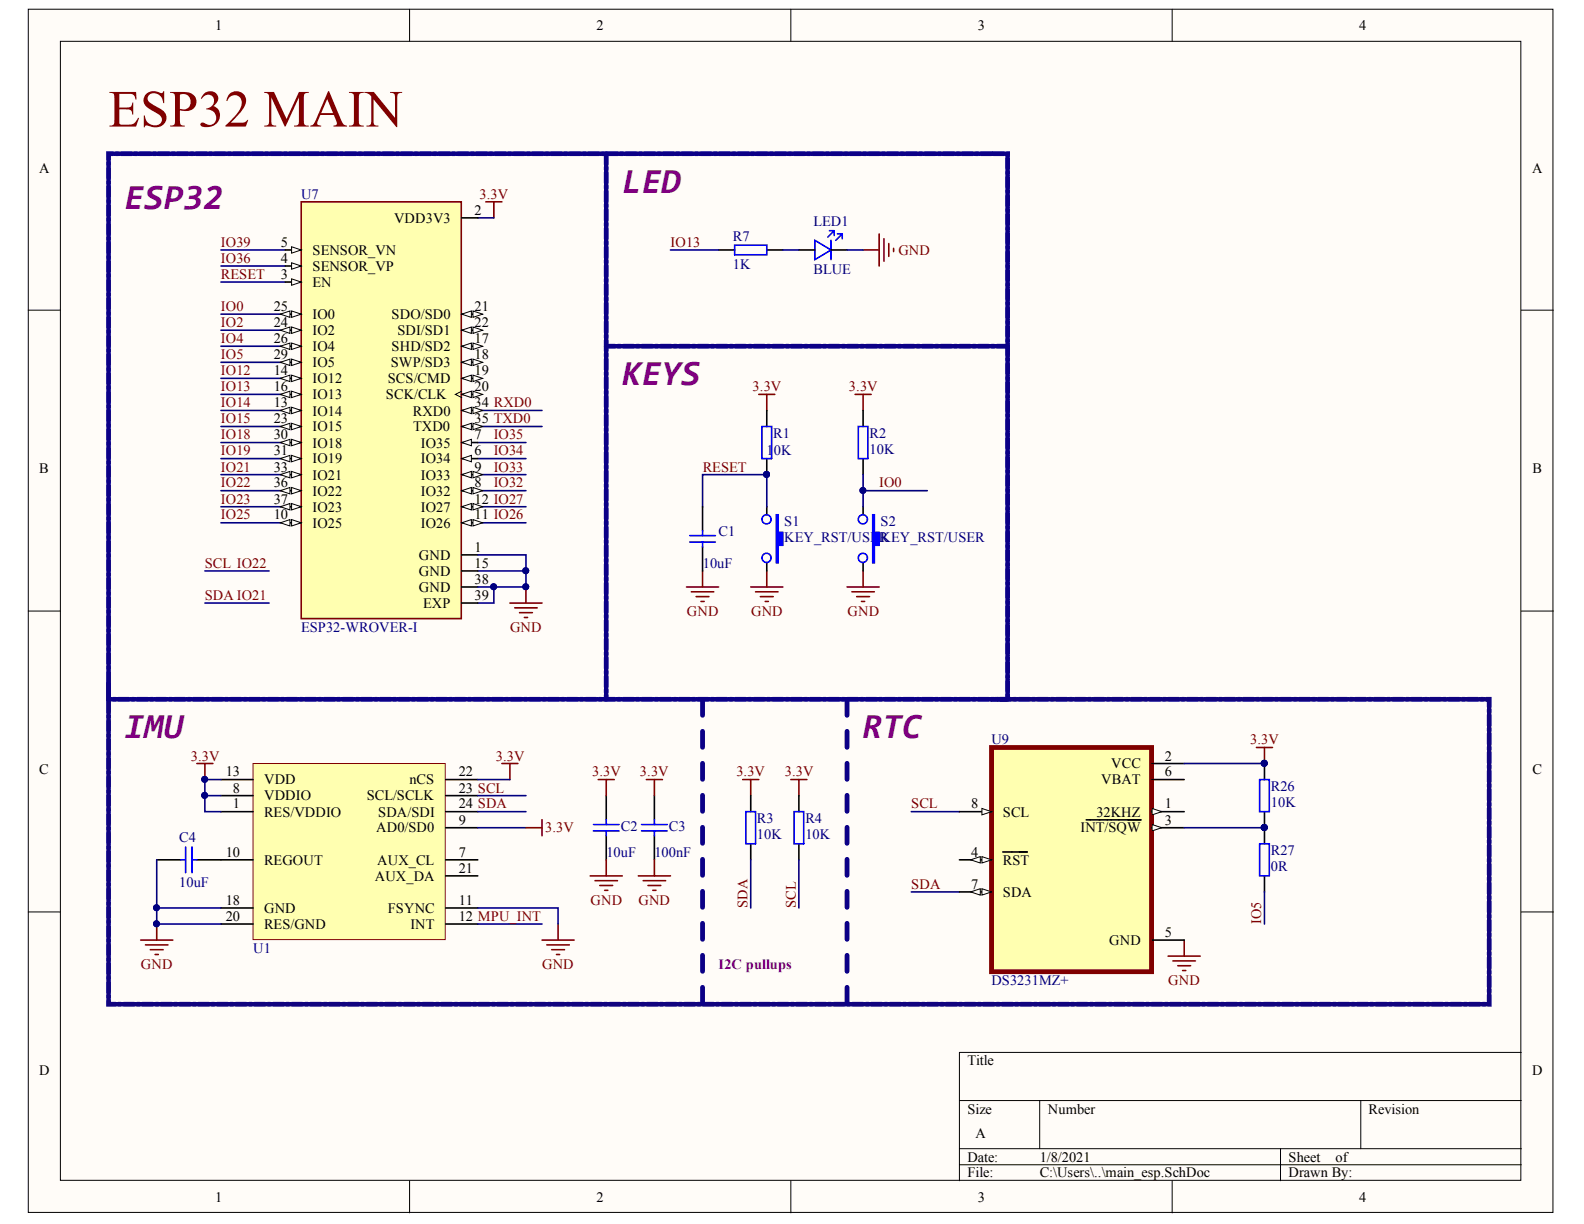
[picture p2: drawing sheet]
<svg xmlns="http://www.w3.org/2000/svg" width="279mm" height="216mm" viewBox="0 0 279 216" stroke-linecap="round" stroke-linejoin="round" font-family="sans-serif">
<defs><g id="words">
<text font-size="9.2" fill="#800000" x="19.1" y="22.3">ESP32 MAIN</text>
<g font-size="6.3" fill="#800080">
<text x="109.8" y="34">LED</text>
<text x="22" y="36.9">ESP32</text>
<text x="109.8" y="68">KEYS</text>
<text x="22" y="130.3">IMU</text>
<text x="152.2" y="130.3">RTC</text>
</g>
<g font-size="2.5">
<text x="38" y="5.3">1</text>
<text x="105.2" y="5.3">2</text>
<text x="172.5" y="5.3">3</text>
<text x="239.7" y="5.3">4</text>
<text x="6.9" y="30.4">A</text>
<text x="270.2" y="30.4">A</text>
<text x="69.5" y="39.3">VDD3V3</text>
<text x="83.7" y="37.9">2</text>
<text x="49.6" y="43.5">5</text>
<text x="49.6" y="46.3">4</text>
<text x="55.1" y="45">SENSOR_VN</text>
<text x="55.1" y="47.8">SENSOR_VP</text>
<text x="49.6" y="49.2">3</text>
<text x="55.1" y="50.6">EN</text>
<text x="48.3" y="54.9">25</text>
<text x="48.3" y="57.7">24</text>
<text x="55.1" y="56.3">IO0</text>
<text x="55.1" y="59.1">IO2</text>
<text x="69.1" y="56.3">SDO/SD0</text>
<text x="70.1" y="59.1">SDI/SD1</text>
<text x="83.7" y="54.9">21</text>
<text x="83.7" y="57.7">22</text>
<text x="48.3" y="60.5">26</text>
<text x="48.3" y="63.3">29</text>
<text x="55.1" y="62">IO4</text>
<text x="55.1" y="64.8">IO5</text>
<text x="68.9" y="64.8">SWP/SD3</text>
<text x="69.1" y="62">SHD/SD2</text>
<text x="83.7" y="60.5">17</text>
<text x="83.7" y="63.3">18</text>
<text x="48.3" y="66.2">14</text>
<text x="48.3" y="69">16</text>
<text x="48.3" y="71.9">13</text>
<text x="55.1" y="67.6">IO12</text>
<text x="55.1" y="70.4">IO13</text>
<text x="68.1" y="70.4">SCK/CLK</text>
<text x="68.4" y="67.6">SCS/CMD</text>
<text x="83.7" y="66.2">19</text>
<text x="83.7" y="69">20</text>
<text x="83.7" y="71.9">34 RXD0</text>
<text x="48.3" y="74.6">23</text>
<text x="48.3" y="77.5">30</text>
<text x="55.1" y="73.3">IO14</text>
<text x="55.1" y="76.1">IO15</text>
<text x="72.8" y="73.3">RXD0</text>
<text x="72.9" y="76.1">TXD0</text>
<text x="83.7" y="74.6">35 TXD0</text>
<text x="83.7" y="77.5">7</text>
<text x="6.9" y="83.5">B</text>
<text x="48.3" y="80.3">31</text>
<text x="48.3" y="83.2">33</text>
<text x="55.1" y="79">IO18</text>
<text x="55.1" y="81.7">IO19</text>
<text x="74.2" y="79">IO35</text>
<text x="74.2" y="81.7">IO34</text>
<text x="83.7" y="80.3">6</text>
<text x="83.7" y="83.2">9</text>
<text x="270.3" y="83.5">B</text>
<text x="48.3" y="86">36</text>
<text x="48.3" y="88.8">37</text>
<text x="55.1" y="84.6">IO21</text>
<text x="55.1" y="87.4">IO22</text>
<text x="74.2" y="84.6">IO33</text>
<text x="74.2" y="87.4">IO32</text>
<text x="83.7" y="86">8</text>
<text x="83.7" y="88.8">12 IO27</text>
<text x="48.3" y="91.6">10</text>
<text x="55.1" y="90.3">IO23</text>
<text x="55.1" y="93.1">IO25</text>
<text x="74.2" y="90.3">IO27</text>
<text x="74.2" y="93.1">IO26</text>
<text x="83.7" y="91.6">11 IO26</text>
<text x="73.9" y="98.7">GND</text>
<text x="73.9" y="101.6">GND</text>
<text x="83.7" y="97.3">1</text>
<text x="83.7" y="100.2">15</text>
<text x="73.9" y="104.4">GND</text>
<text x="74.7" y="107.3">EXP</text>
<text x="83.7" y="103">38</text>
<text x="83.7" y="105.8">39</text>
<text x="6.9" y="136.6">C</text>
<text x="39.8" y="136.9">13</text>
<text x="80.9" y="136.9">22</text>
<text x="196" y="135.5">VCC</text>
<text x="205.5" y="134.1">2</text>
<text x="205.5" y="136.9">6</text>
<text x="270.3" y="136.6">C</text>
<text x="41.1" y="142.6">1</text>
<text x="41.1" y="139.8">8</text>
<text x="46.6" y="141.2">VDDIO</text>
<text x="46.6" y="138.4">VDD</text>
<text x="64.7" y="141.2">SCL/SCLK</text>
<text x="72.2" y="138.4">nCS</text>
<text x="80.9" y="139.8">23 SCL</text>
<text x="80.9" y="142.6">24 SDA</text>
<text x="171.3" y="142.6">8</text>
<text x="194.2" y="138.4">VBAT</text>
<text x="205.5" y="142.6">1</text>
<text x="46.6" y="144">RES/VDDIO</text>
<text x="66.4" y="146.8">AD0/SD0</text>
<text x="66.7" y="144">SDA/SDI</text>
<text x="80.9" y="145.5">9</text>
<text x="176.9" y="144">SCL</text>
<text x="190.6" y="146.8">INT/SQW</text>
<text x="193.4" y="144">32KHZ</text>
<text x="205.5" y="145.5">3</text>
<text x="39.8" y="151.1">10</text>
<text x="46.6" y="152.5">REGOUT</text>
<text x="66.1" y="155.4">AUX_DA</text>
<text x="66.5" y="152.5">AUX_CL</text>
<text x="80.9" y="151.1">7</text>
<text x="80.9" y="153.9">21</text>
<text x="171.3" y="151.1">4</text>
<text x="176.9" y="152.5">RST</text>
<text x="39.8" y="159.6">18</text>
<text x="46.6" y="161">GND</text>
<text x="68.4" y="161">FSYNC</text>
<text x="80.9" y="159.6">11</text>
<text x="171.3" y="156.8">7</text>
<text x="176.9" y="158.2">SDA</text>
<text x="39.8" y="162.5">20</text>
<text x="46.6" y="163.8">RES/GND</text>
<text x="72.4" y="163.8">INT</text>
<text x="80.9" y="162.5">12 MPU_INT</text>
<text x="195.7" y="166.7">GND</text>
<text x="205.5" y="165.3">5</text>
<text x="6.9" y="189.7">D</text>
<text x="170.6" y="187.9">Title</text>
<text x="270.2" y="189.7">D</text>
<text x="170.6" y="196.4">Size</text>
<text x="184.8" y="196.4">Number</text>
<text x="241.4" y="196.4">Revision</text>
<text x="172.1" y="200.7">A</text>
<text x="170.6" y="204.9">Date:</text>
<text x="170.6" y="207.7">File:</text>
<text x="183.4" y="204.9">1/8/2021</text>
<text x="183.4" y="207.7">C:\Users\..\main_esp.SchDoc</text>
<text x="227.3" y="204.9">Sheet</text>
<text x="227.3" y="207.7">Drawn By:</text>
<text x="235.6" y="204.9">of</text>
<text x="38" y="212">1</text>
<text x="105.2" y="212">2</text>
<text x="172.5" y="212">3</text>
<text x="239.7" y="212">4</text>
</g>
<g font-size="2.5" fill="#000080">
<text x="53.1" y="35.1">U7</text>
<text x="143.5" y="39.8">LED1</text>
<text x="129.3" y="47.5">1K</text>
<text x="129.3" y="42.4">R7</text>
<text x="143.5" y="48.4">BLUE</text>
<text x="136.4" y="77.3">R1</text>
<text x="153.4" y="77.3">R2</text>
<text x="135.2" y="80.3">10K</text>
<text x="153.4" y="80.1">10K</text>
<text x="126.8" y="94.5">C1</text>
<text x="138.3" y="92.8">S1</text>
<text x="138.3" y="95.6">KEY_RST/USER</text>
<text x="155.3" y="92.8">S2</text>
<text x="155.3" y="95.6">KEY_RST/USER</text>
<text x="124" y="100.2">10uF</text>
<text x="53.1" y="111.5">ESP32-WROVER-I</text>
<text x="174.9" y="131.3">U9</text>
<text x="224.2" y="142.3">10K</text>
<text x="224.2" y="139.5">R26</text>
<text x="31.6" y="148.6">C4</text>
<text x="109.5" y="146.6">C2</text>
<text x="118" y="146.6">C3</text>
<text x="133.5" y="148">10K</text>
<text x="133.5" y="145.1">R3</text>
<text x="142.1" y="148">10K</text>
<text x="142.1" y="145.1">R4</text>
<text x="107" y="151.1">10uF</text>
<text x="115.4" y="151.1">100nF</text>
<text x="224.2" y="153.7">0R</text>
<text x="224.2" y="150.8">R27</text>
<text x="31.6" y="156.5">10uF</text>
<text x="44.6" y="168.1">U1</text>
<text x="174.9" y="173.8">DS3231MZ+</text>
</g>
<g font-size="2.5" fill="#800000">
<text x="84.6" y="35.1">3.3V</text>
<text x="39" y="43.5">IO39</text>
<text x="39" y="46.3">IO36</text>
<text x="118.3" y="43.5">IO13</text>
<text x="158.5" y="45">GND</text>
<text x="39" y="49.2">RESET</text>
<text x="39" y="54.9">IO0</text>
<text x="39" y="57.7">IO2</text>
<text x="39" y="60.5">IO4</text>
<text x="39" y="63.3">IO5</text>
<text x="39" y="66.2">IO12</text>
<text x="39" y="69">IO13</text>
<text x="39" y="71.9">IO14</text>
<text x="132.8" y="69">3.3V</text>
<text x="149.8" y="69">3.3V</text>
<text x="39" y="74.6">IO15</text>
<text x="39" y="77.5">IO18</text>
<text x="87.1" y="77.5">IO35</text>
<text x="39" y="80.3">IO19</text>
<text x="39" y="83.2">IO21</text>
<text x="87.1" y="80.3">IO34</text>
<text x="87.1" y="83.2">IO33</text>
<text x="124" y="83.2">RESET</text>
<text x="39" y="86">IO22</text>
<text x="39" y="88.8">IO23</text>
<text x="87.1" y="86">IO32</text>
<text x="155.1" y="86">IO0</text>
<text x="39" y="91.6">IO25</text>
<text x="36.1" y="100.2">SCL IO22</text>
<text x="36.1" y="105.8">SDA IO21</text>
<text x="90" y="111.5">GND</text>
<text x="121.2" y="108.6">GND</text>
<text x="132.5" y="108.6">GND</text>
<text x="149.5" y="108.6">GND</text>
<text x="220.5" y="131.3">3.3V</text>
<text x="33.7" y="134.1">3.3V</text>
<text x="87.4" y="134.1">3.3V</text>
<text x="104.4" y="136.9">3.3V</text>
<text x="112.9" y="136.9">3.3V</text>
<text x="129.9" y="136.9">3.3V</text>
<text x="138.4" y="136.9">3.3V</text>
<text x="160.7" y="142.6">SCL</text>
<text x="96.1" y="146.8">3.3V</text>
<text x="104.2" y="159.6">GND</text>
<text x="112.6" y="159.6">GND</text>
<text x="131.8" y="160.2" transform="rotate(-90 131.8 160.2)">SDA</text>
<text x="140.4" y="160.2" transform="rotate(-90 140.4 160.2)">SCL</text>
<text x="160.7" y="156.8">SDA</text>
<text x="222.5" y="163" transform="rotate(-90 222.5 163)">IO5</text>
<text x="24.9" y="170.9">GND</text>
<text x="95.6" y="170.9">GND</text>
<text x="206.1" y="173.8">GND</text>
</g>
<text font-size="2.5" fill="#800080" x="126.8" y="170.9">I2C pullups</text>
</g></defs>
<g fill="#fffcf8" stroke="#000" stroke-width=".18">
<path d="M5 1.6h268.9v212.3h-268.9z"/>
<path d="M10.7 7.3h257.6v200.9h-257.6z"/>
</g>
<g fill="none" stroke="#000" stroke-width=".18">
<path d="M72.2 1.6v5.7M139.5 1.6v5.7M206.8 1.6v5.7M5 54.7h5.7M268.3 54.7h5.7M5 107.8h5.7M268.3 107.8h5.7M5 160.9h5.7M268.3 160.9h5.7M169.2 194.1h99.1M183.4 194.1v8.5M240 194.1v8.5"/>
<path d="M268.3 185.6h-99.1v22.7M72.2 208.3v5.6M139.5 208.3v5.6M169.2 202.6h99.1M169.2 205.4h99.1M206.8 208.3v5.6M225.9 202.6v5.7"/>
</g>
<g fill="none" stroke="#000080" stroke-width=".28">
<path d="M84.3 38.4h2.8M39 49.8h11.3M39 55.4h11.3M39 58.2h11.3M39 61.1h11.3M39 63.9h11.3M39 66.7h11.3M39 69.6h11.3M39 72.4h11.3M39 75.2h11.3M39 78.1h11.3M84.3 72.4h11.3"/>
<path d="M84.3 75.2h11.3M84.3 78.1h8.5M39 80.9h11.3M39 86.6h11.3M39 89.4h11.3M39 92.2h11.3M84.3 80.9h8.5M84.3 86.6h8.5M84.3 89.4h8.5M84.3 92.2h8.5M84.3 83.7h8.5M84.3 100.7h8.5"/>
</g>
<g fill="none" stroke="#800000" stroke-width=".28">
<path d="M85.7 35.6h2.8M87.1 35.6v2.8M133.8 69.6h2.9M135.3 69.6v2.8M89.9 106.4h5.7M90.8 107.2h4M91.6 108.1h2.3M92.5 108.9h.6M92.8 103.5v2.9M132.4 103.5h5.7M133.3 104.4h3.9M134.1 105.2h2.3"/>
<path d="M135 106.1h.5M135.3 100.7v2.8"/>
</g>
<g fill="#000080" stroke="#000080" stroke-width=".18">
<circle cx="92.7" cy="103.5" r=".52"/>
<circle cx="92.7" cy="100.7" r=".52"/>
</g>
<path d="M135.3 89.4v1.4M135.3 99.3v1.4" fill="none" stroke="#000" stroke-width=".28"/>
<path d="M136.9 90.8h.3v3.1h.9v2.3h-.9v3.1h-.3z" fill-rule="evenodd" fill="#00f"/>
<g fill="none" stroke="#00f" stroke-width=".28">
<path d="M136.9 90.8h.3v3.1h.9v2.3h-.9v3.1h-.3z"/>
<circle cx="135.2" cy="98.4" r=".81"/>
<circle cx="135.2" cy="91.6" r=".81"/>
</g>
<path d="M150.8 69.6h2.9M152.2 69.6v2.8M121.1 103.5h5.7M121.9 104.4h4M122.8 105.2h2.3M123.6 106.1h.6M123.9 100.7v2.8M149.4 103.5h5.7M150.3 104.4h3.9M151.1 105.2h2.3M152 106.1h.5M152.2 100.7v2.8" fill="none" stroke="#800000" stroke-width=".28"/>
<path d="M152.2 89.4v1.4M152.2 99.3v1.4" fill="none" stroke="#000" stroke-width=".28"/>
<path d="M153.9 90.8h.3v3.1h.9v2.3h-.9v3.1h-.3z" fill-rule="evenodd" fill="#00f"/>
<g fill="none" stroke="#00f" stroke-width=".28">
<path d="M134.4 75.2h1.7v5.7h-1.7zM151.4 75.2h1.7v5.7h-1.7zM153.9 90.8h.3v3.1h.9v2.3h-.9v3.1h-.3zM31.9 151.7h.8M32.7 149.4v4.5M33.9 149.4v4.5M33.9 151.7h.8M104.7 146.6h4.5M104.7 145.4h4.5M106.9 144.6v.8M106.9 146.6v.8M113.2 146.6h4.5"/>
<path d="M113.2 145.4h4.5M115.4 144.6v.8M115.4 146.6v.8M131.6 143.2h1.7v5.6h-1.7zM140.1 143.2h1.7v5.6h-1.7z"/>
<circle cx="152.2" cy="98.4" r=".81"/>
<circle cx="152.2" cy="91.6" r=".81"/>
</g>
<path d="M39 83.7h11.3M123.9 89.4v-5.7h11.4v5.7M152.2 83.7v5.7M152.2 86.6h11.4M132.4 151.7v8.5M140.9 151.7v8.5" fill="none" stroke="#000080" stroke-width=".28"/>
<g fill="#000080" stroke="#000080" stroke-width=".18">
<circle cx="152.2" cy="86.5" r=".52"/>
<circle cx="135.2" cy="83.7" r=".52"/>
<circle cx="27.6" cy="162.9" r=".52"/>
</g>
<path d="M131 137.5h2.8M132.4 137.5v2.8M139.5 137.5h2.8M140.9 137.5v2.8M24.8 165.8h5.7M25.7 166.7h3.9M26.5 167.5h2.3M27.4 168.4h.5M27.6 163v2.8" fill="none" stroke="#800000" stroke-width=".28"/>
<g fill="none" stroke="#000" stroke-width=".28">
<path d="M135.3 72.4v2.8M152.2 72.4v2.8M135.3 80.9v2.8M152.2 80.9v2.8M27.6 151.7h4.3M34.7 151.7h4.3M106.9 140.3v4.3M106.9 147.4v4.3M115.4 140.3v4.3M115.4 147.4v4.3M132.4 140.3v2.9M132.4 148.8v2.9"/>
<path d="M140.9 140.3v2.9M140.9 148.8v2.9"/>
</g>
<path d="M44.6 134.7h33.9v31h-33.9z" fill="#ffffb0" stroke="#800000" stroke-width=".18"/>
<g fill="none" stroke="#000" stroke-width=".28">
<path d="M39 137.5h5.6M78.6 137.5h5.7M39 143.2h5.6M39 151.7h5.6M39 140.3h5.6M78.6 143.2h5.7M78.6 151.7h5.7M78.6 140.3h5.7M78.6 146h5.7M78.6 154.5h5.7M39 160.2h5.6M39 163h5.6"/>
<path d="M78.6 160.2h5.7M78.6 163h5.7"/>
</g>
<g fill="none" stroke="#800000" stroke-width=".28">
<path d="M34.7 134.7h2.9M36.1 134.7v2.8M88.5 134.7h2.9M89.9 134.7v2.8M105.5 137.5h2.8M106.9 137.5v2.8M114 137.5h2.8M115.4 137.5v2.8M104.1 154.5h5.7M105 155.3h3.9M105.8 156.2h2.3M106.6 157h.6"/>
<path d="M106.9 151.7v2.8M112.6 154.5h5.7M113.4 155.3h4M114.3 156.2h2.3M115.1 157h.6M115.4 151.7v2.8M95.6 165.8h5.7M96.5 166.7h3.9M97.3 167.5h2.3M98.2 168.4h.5M98.4 163v2.8"/>
</g>
<g fill="#000080" stroke="#000080" stroke-width=".18">
<circle cx="36.1" cy="137.5" r=".52"/>
<circle cx="36.1" cy="140.3" r=".52"/>
<circle cx="27.6" cy="162.9" r=".52"/>
<circle cx="27.6" cy="160.1" r=".52"/>
</g>
<path d="M39 137.5h-2.9v2.8h2.9M84.3 137.5h5.6M27.6 151.7v8.5M36.1 140.3v2.9h2.9M84.3 143.2h8.5M84.3 146h8.5M84.3 140.3h8.5M39 160.2h-11.4v2.8h11.4M84.3 160.2h14.1v2.8M84.3 163h11.3" fill="none" stroke="#000080" stroke-width=".28"/>
<path d="M19.1 120.5v56.6h243.6v-53.7h-87.8" fill="none" stroke="#11037f" stroke-width=".85" stroke-dasharray="1.9 .5 .5 .5"/>
<path d="M106.9 27.1v96.3M174.9 27.1h-155.8v96.3h158.6v-96.3h-2.8M177.7 61.1h-70.8" fill="none" stroke="#0c0087" stroke-width=".85" stroke-dasharray="1.9 .5 .5 .5"/>
<path d="M143.7 42.4l2.9 1.7-2.9 1.7z" fill="#fff"/>
<g fill="none" stroke="#00f" stroke-width=".28">
<path d="M129.6 43.2h5.7v1.7h-5.7zM143.7 42.4l2.9 1.7-2.9 1.7zM146.3 40.7h.8M146.6 42.4v3.4M147.1 40.7l-1.1 1.1M147.1 40.7v.8M147.7 41.3h.9M148.6 41.3l-1.2 1.1M148.6 41.3v.8M121.7 95.6h4.5M121.7 94.5h4.5M123.9 93.6v.9"/>
<path d="M123.9 95.6v.9M222.2 137.5h1.7v5.7h-1.7zM222.2 148.8h1.7v5.7h-1.7z"/>
</g>
<path d="M126.8 44.1h2.8M135.3 44.1h2.8M140.9 44.1h2.8M146.6 44.1h2.8M123.9 89.4v4.2M123.9 96.5v4.2M223 134.7v2.8M223 143.2v5.6M223 154.5v2.8" fill="none" stroke="#000" stroke-width=".28"/>
<g fill="none" stroke="#800000" stroke-width=".28">
<path d="M152.2 44.1h2.9M155.1 41.3v5.6M155.9 42.1v4M156.8 43v2.2M157.6 43.8v.6M221.6 131.8h2.9M223 131.8v2.9M92.8 146h2.8M95.6 144.6v2.8M206 168.6h5.7M206.9 169.5h4M207.7 170.3h2.3"/>
<path d="M208.6 171.2h.6M208.9 165.8v2.8"/>
</g>
<path d="M39 44.1h11.3M39 46.9h11.3M118.3 44.1h8.5M138.1 44.1h2.8M149.4 44.1h2.8M36.1 100.7h11.4M36.1 106.4h11.4M87.1 103.5v2.9h-2.8M160.7 157.3h8.5M160.7 143.2h8.5" fill="none" stroke="#000080" stroke-width=".28"/>
<g fill="#000080" stroke="#000080" stroke-width=".18">
<circle cx="87.1" cy="103.5" r=".52"/>
<circle cx="223" cy="134.6" r=".52"/>
<circle cx="223" cy="146" r=".52"/>
</g>
<path d="M174.9 131.8h28.2v39.6h-28.2z" fill="#ffffb0" stroke="#800000" stroke-width=".85"/>
<path d="M169.2 143.2h5.7" fill="none" stroke="#000" stroke-width=".28"/>
<path d="M173.2 142.6l1.7 .6-1.7 .5z" fill="#fffcf8"/>
<path d="M173.2 142.6l1.7 .6-1.7 .5z" fill="none" stroke="#000" stroke-width=".18"/>
<path d="M169.2 151.7h5.7" fill="none" stroke="#000" stroke-width=".28"/>
<path d="M173.2 151.1l1.7 .6-1.7 .5z" fill="#fffcf8"/>
<path d="M173.2 151.1l1.7 .6-1.7 .5z" fill="none" stroke="#000" stroke-width=".18"/>
<path d="M171.2 151.7l1.7-.6v1.1z" fill="#fffcf8"/>
<path d="M171.2 151.7l1.7-.6v1.1z" fill="none" stroke="#000" stroke-width=".18"/>
<path d="M169.2 157.3h5.7M176.9 150.3h4.3" fill="none" stroke="#000" stroke-width=".28"/>
<path d="M173.2 156.8l1.7 .5-1.7 .6z" fill="#fffcf8"/>
<path d="M173.2 156.8l1.7 .5-1.7 .6z" fill="none" stroke="#000" stroke-width=".18"/>
<path d="M171.2 157.3l1.7-.5v1.1z" fill="#fffcf8"/>
<path d="M171.2 157.3l1.7-.5v1.1z" fill="none" stroke="#000" stroke-width=".18"/>
<path d="M203.2 134.7h5.7M203.2 137.5h5.7M203.2 143.2h5.7" fill="none" stroke="#000" stroke-width=".28"/>
<path d="M203.2 142.6l1.7 .6-1.7 .5z" fill="#fffcf8"/>
<path d="M203.2 142.6l1.7 .6-1.7 .5z" fill="none" stroke="#000" stroke-width=".18"/>
<path d="M203.2 146h5.7" fill="none" stroke="#000" stroke-width=".28"/>
<path d="M203.2 145.4l1.7 .6-1.7 .6z" fill="#fffcf8"/>
<path d="M203.2 145.4l1.7 .6-1.7 .6z" fill="none" stroke="#000" stroke-width=".18"/>
<path d="M191.6 144.6h9.6M203.2 165.8h5.7" fill="none" stroke="#000" stroke-width=".28"/>
<path d="M223 157.3v5.7" fill="none" stroke="#000080" stroke-width=".28"/>
<path d="M53.1 35.6h28.3v73.5h-28.3z" fill="#ffffb0" stroke="#800000" stroke-width=".28"/>
<path d="M50.3 44.1h2.8" fill="none" stroke="#000" stroke-width=".28"/>
<path d="M51.4 43.5l1.7 .6-1.7 .6z" fill="#fffcf8"/>
<path d="M51.4 43.5l1.7 .6-1.7 .6z" fill="none" stroke="#000" stroke-width=".18"/>
<path d="M50.3 46.9h2.8" fill="none" stroke="#000" stroke-width=".28"/>
<path d="M51.4 46.4l1.7 .5-1.7 .6z" fill="#fffcf8"/>
<path d="M51.4 46.4l1.7 .5-1.7 .6z" fill="none" stroke="#000" stroke-width=".18"/>
<path d="M50.3 49.8h2.8" fill="none" stroke="#000" stroke-width=".28"/>
<path d="M51.4 49.2l1.7 .6-1.7 .5z" fill="#fffcf8"/>
<path d="M51.4 49.2l1.7 .6-1.7 .5z" fill="none" stroke="#000" stroke-width=".18"/>
<path d="M50.3 55.4h2.8" fill="none" stroke="#000" stroke-width=".28"/>
<path d="M51.4 54.8l1.7 .6-1.7 .6z" fill="#fffcf8"/>
<path d="M51.4 54.8l1.7 .6-1.7 .6z" fill="none" stroke="#000" stroke-width=".18"/>
<path d="M49.4 55.4l1.7-.6v1.2z" fill="#fffcf8"/>
<path d="M49.4 55.4l1.7-.6v1.2z" fill="none" stroke="#000" stroke-width=".18"/>
<path d="M50.3 58.2h2.8" fill="none" stroke="#000" stroke-width=".28"/>
<path d="M51.4 57.7l1.7 .5-1.7 .6z" fill="#fffcf8"/>
<path d="M51.4 57.7l1.7 .5-1.7 .6z" fill="none" stroke="#000" stroke-width=".18"/>
<path d="M49.4 58.2l1.7-.5v1.1z" fill="#fffcf8"/>
<path d="M49.4 58.2l1.7-.5v1.1z" fill="none" stroke="#000" stroke-width=".18"/>
<path d="M50.3 61.1h2.8" fill="none" stroke="#000" stroke-width=".28"/>
<path d="M51.4 60.5l1.7 .6-1.7 .5z" fill="#fffcf8"/>
<path d="M51.4 60.5l1.7 .6-1.7 .5z" fill="none" stroke="#000" stroke-width=".18"/>
<path d="M49.4 61.1l1.7-.6v1.1z" fill="#fffcf8"/>
<path d="M49.4 61.1l1.7-.6v1.1z" fill="none" stroke="#000" stroke-width=".18"/>
<path d="M50.3 63.9h2.8" fill="none" stroke="#000" stroke-width=".28"/>
<path d="M51.4 63.3l1.7 .6-1.7 .6z" fill="#fffcf8"/>
<path d="M51.4 63.3l1.7 .6-1.7 .6z" fill="none" stroke="#000" stroke-width=".18"/>
<path d="M49.4 63.9l1.7-.6v1.2z" fill="#fffcf8"/>
<path d="M49.4 63.9l1.7-.6v1.2z" fill="none" stroke="#000" stroke-width=".18"/>
<path d="M50.3 66.7h2.8" fill="none" stroke="#000" stroke-width=".28"/>
<path d="M51.4 66.2l1.7 .5-1.7 .6z" fill="#fffcf8"/>
<path d="M51.4 66.2l1.7 .5-1.7 .6z" fill="none" stroke="#000" stroke-width=".18"/>
<path d="M49.4 66.7l1.7-.5v1.1z" fill="#fffcf8"/>
<path d="M49.4 66.7l1.7-.5v1.1z" fill="none" stroke="#000" stroke-width=".18"/>
<path d="M50.3 69.6h2.8" fill="none" stroke="#000" stroke-width=".28"/>
<path d="M51.4 69l1.7 .6-1.7 .5z" fill="#fffcf8"/>
<path d="M51.4 69l1.7 .6-1.7 .5z" fill="none" stroke="#000" stroke-width=".18"/>
<path d="M49.4 69.6l1.7-.6v1.1z" fill="#fffcf8"/>
<path d="M49.4 69.6l1.7-.6v1.1z" fill="none" stroke="#000" stroke-width=".18"/>
<path d="M50.3 72.4h2.8" fill="none" stroke="#000" stroke-width=".28"/>
<path d="M51.4 71.8l1.7 .6-1.7 .6z" fill="#fffcf8"/>
<path d="M51.4 71.8l1.7 .6-1.7 .6z" fill="none" stroke="#000" stroke-width=".18"/>
<path d="M49.4 72.4l1.7-.6v1.2z" fill="#fffcf8"/>
<path d="M49.4 72.4l1.7-.6v1.2z" fill="none" stroke="#000" stroke-width=".18"/>
<path d="M50.3 75.2h2.8" fill="none" stroke="#000" stroke-width=".28"/>
<path d="M51.4 74.7l1.7 .5-1.7 .6z" fill="#fffcf8"/>
<path d="M51.4 74.7l1.7 .5-1.7 .6z" fill="none" stroke="#000" stroke-width=".18"/>
<path d="M49.4 75.2l1.7-.5v1.1z" fill="#fffcf8"/>
<path d="M49.4 75.2l1.7-.5v1.1z" fill="none" stroke="#000" stroke-width=".18"/>
<path d="M50.3 78.1h2.8" fill="none" stroke="#000" stroke-width=".28"/>
<path d="M51.4 77.5l1.7 .6-1.7 .5z" fill="#fffcf8"/>
<path d="M51.4 77.5l1.7 .6-1.7 .5z" fill="none" stroke="#000" stroke-width=".18"/>
<path d="M49.4 78.1l1.7-.6v1.1z" fill="#fffcf8"/>
<path d="M49.4 78.1l1.7-.6v1.1z" fill="none" stroke="#000" stroke-width=".18"/>
<path d="M50.3 80.9h2.8" fill="none" stroke="#000" stroke-width=".28"/>
<path d="M51.4 80.3l1.7 .6-1.7 .6z" fill="#fffcf8"/>
<path d="M51.4 80.3l1.7 .6-1.7 .6z" fill="none" stroke="#000" stroke-width=".18"/>
<path d="M49.4 80.9l1.7-.6v1.2z" fill="#fffcf8"/>
<path d="M49.4 80.9l1.7-.6v1.2z" fill="none" stroke="#000" stroke-width=".18"/>
<path d="M50.3 83.7h2.8" fill="none" stroke="#000" stroke-width=".28"/>
<path d="M51.4 83.2l1.7 .5-1.7 .6z" fill="#fffcf8"/>
<path d="M51.4 83.2l1.7 .5-1.7 .6z" fill="none" stroke="#000" stroke-width=".18"/>
<path d="M49.4 83.7l1.7-.5v1.1z" fill="#fffcf8"/>
<path d="M49.4 83.7l1.7-.5v1.1z" fill="none" stroke="#000" stroke-width=".18"/>
<path d="M50.3 86.6h2.8" fill="none" stroke="#000" stroke-width=".28"/>
<path d="M51.4 86l1.7 .6-1.7 .5z" fill="#fffcf8"/>
<path d="M51.4 86l1.7 .6-1.7 .5z" fill="none" stroke="#000" stroke-width=".18"/>
<path d="M49.4 86.6l1.7-.6v1.1z" fill="#fffcf8"/>
<path d="M49.4 86.6l1.7-.6v1.1z" fill="none" stroke="#000" stroke-width=".18"/>
<path d="M50.3 89.4h2.8" fill="none" stroke="#000" stroke-width=".28"/>
<path d="M51.4 88.8l1.7 .6-1.7 .5z" fill="#fffcf8"/>
<path d="M51.4 88.8l1.7 .6-1.7 .5z" fill="none" stroke="#000" stroke-width=".18"/>
<path d="M49.4 89.4l1.7-.6v1.1z" fill="#fffcf8"/>
<path d="M49.4 89.4l1.7-.6v1.1z" fill="none" stroke="#000" stroke-width=".18"/>
<path d="M50.3 92.2h2.8" fill="none" stroke="#000" stroke-width=".28"/>
<path d="M51.4 91.6l1.7 .6-1.7 .6z" fill="#fffcf8"/>
<path d="M51.4 91.6l1.7 .6-1.7 .6z" fill="none" stroke="#000" stroke-width=".18"/>
<path d="M49.4 92.2l1.7-.6v1.2z" fill="#fffcf8"/>
<path d="M49.4 92.2l1.7-.6v1.2z" fill="none" stroke="#000" stroke-width=".18"/>
<path d="M81.4 38.4h2.9M81.4 55.4h2.9" fill="none" stroke="#000" stroke-width=".28"/>
<path d="M81.4 55.4l1.7-.6v1.2z" fill="#fffcf8"/>
<path d="M81.4 55.4l1.7-.6v1.2z" fill="none" stroke="#000" stroke-width=".18"/>
<path d="M83.4 54.8l1.7 .6-1.7 .6z" fill="#fffcf8"/>
<path d="M83.4 54.8l1.7 .6-1.7 .6z" fill="none" stroke="#000" stroke-width=".18"/>
<path d="M81.4 58.2h2.9" fill="none" stroke="#000" stroke-width=".28"/>
<path d="M81.4 58.2l1.7-.5v1.1z" fill="#fffcf8"/>
<path d="M81.4 58.2l1.7-.5v1.1z" fill="none" stroke="#000" stroke-width=".18"/>
<path d="M83.4 57.7l1.7 .5-1.7 .6z" fill="#fffcf8"/>
<path d="M83.4 57.7l1.7 .5-1.7 .6z" fill="none" stroke="#000" stroke-width=".18"/>
<path d="M81.4 61.1h2.9" fill="none" stroke="#000" stroke-width=".28"/>
<path d="M81.4 61.1l1.7-.6v1.1z" fill="#fffcf8"/>
<path d="M81.4 61.1l1.7-.6v1.1z" fill="none" stroke="#000" stroke-width=".18"/>
<path d="M83.4 60.5l1.7 .6-1.7 .5z" fill="#fffcf8"/>
<path d="M83.4 60.5l1.7 .6-1.7 .5z" fill="none" stroke="#000" stroke-width=".18"/>
<path d="M81.4 63.9h2.9" fill="none" stroke="#000" stroke-width=".28"/>
<path d="M81.4 63.9l1.7-.6v1.2z" fill="#fffcf8"/>
<path d="M81.4 63.9l1.7-.6v1.2z" fill="none" stroke="#000" stroke-width=".18"/>
<path d="M83.4 63.3l1.7 .6-1.7 .6z" fill="#fffcf8"/>
<path d="M83.4 63.3l1.7 .6-1.7 .6z" fill="none" stroke="#000" stroke-width=".18"/>
<path d="M81.4 66.7h2.9" fill="none" stroke="#000" stroke-width=".28"/>
<path d="M81.4 66.7l1.7-.5v1.1z" fill="#fffcf8"/>
<path d="M81.4 66.7l1.7-.5v1.1z" fill="none" stroke="#000" stroke-width=".18"/>
<path d="M83.4 66.2l1.7 .5-1.7 .6z" fill="#fffcf8"/>
<path d="M81.4 69l-1.1 .6 1.1 .5M83.4 66.2l1.7 .5-1.7 .6z" fill="none" stroke="#000" stroke-width=".18"/>
<path d="M81.4 69.6h2.9" fill="none" stroke="#000" stroke-width=".28"/>
<path d="M81.4 69.6l1.7-.6v1.1z" fill="#fffcf8"/>
<path d="M81.4 69.6l1.7-.6v1.1z" fill="none" stroke="#000" stroke-width=".18"/>
<path d="M83.4 69l1.7 .6-1.7 .5z" fill="#fffcf8"/>
<path d="M83.4 69l1.7 .6-1.7 .5z" fill="none" stroke="#000" stroke-width=".18"/>
<path d="M81.4 72.4h2.9" fill="none" stroke="#000" stroke-width=".28"/>
<path d="M81.4 72.4l1.7-.6v1.2z" fill="#fffcf8"/>
<path d="M81.4 72.4l1.7-.6v1.2z" fill="none" stroke="#000" stroke-width=".18"/>
<path d="M83.4 71.8l1.7 .6-1.7 .6z" fill="#fffcf8"/>
<path d="M83.4 71.8l1.7 .6-1.7 .6z" fill="none" stroke="#000" stroke-width=".18"/>
<path d="M81.4 75.2h2.9" fill="none" stroke="#000" stroke-width=".28"/>
<path d="M81.4 75.2l1.7-.5v1.1z" fill="#fffcf8"/>
<path d="M81.4 75.2l1.7-.5v1.1z" fill="none" stroke="#000" stroke-width=".18"/>
<path d="M83.4 74.7l1.7 .5-1.7 .6z" fill="#fffcf8"/>
<path d="M83.4 74.7l1.7 .5-1.7 .6z" fill="none" stroke="#000" stroke-width=".18"/>
<path d="M81.4 78.1h2.9" fill="none" stroke="#000" stroke-width=".28"/>
<path d="M81.4 78.1l1.7-.6v1.1z" fill="#fffcf8"/>
<path d="M81.4 78.1l1.7-.6v1.1z" fill="none" stroke="#000" stroke-width=".18"/>
<path d="M81.4 80.9h2.9" fill="none" stroke="#000" stroke-width=".28"/>
<path d="M81.4 80.9l1.7-.6v1.2z" fill="#fffcf8"/>
<path d="M81.4 80.9l1.7-.6v1.2z" fill="none" stroke="#000" stroke-width=".18"/>
<path d="M81.4 83.7h2.9" fill="none" stroke="#000" stroke-width=".28"/>
<path d="M81.4 83.7l1.7-.5v1.1z" fill="#fffcf8"/>
<path d="M81.4 83.7l1.7-.5v1.1z" fill="none" stroke="#000" stroke-width=".18"/>
<path d="M83.4 83.2l1.7 .5-1.7 .6z" fill="#fffcf8"/>
<path d="M83.4 83.2l1.7 .5-1.7 .6z" fill="none" stroke="#000" stroke-width=".18"/>
<path d="M81.4 86.6h2.9" fill="none" stroke="#000" stroke-width=".28"/>
<path d="M81.4 86.6l1.7-.6v1.1z" fill="#fffcf8"/>
<path d="M81.4 86.6l1.7-.6v1.1z" fill="none" stroke="#000" stroke-width=".18"/>
<path d="M83.4 86l1.7 .6-1.7 .5z" fill="#fffcf8"/>
<path d="M83.4 86l1.7 .6-1.7 .5z" fill="none" stroke="#000" stroke-width=".18"/>
<path d="M81.4 89.4h2.9" fill="none" stroke="#000" stroke-width=".28"/>
<path d="M81.4 89.4l1.7-.6v1.1z" fill="#fffcf8"/>
<path d="M81.4 89.4l1.7-.6v1.1z" fill="none" stroke="#000" stroke-width=".18"/>
<path d="M83.4 88.8l1.7 .6-1.7 .5z" fill="#fffcf8"/>
<path d="M83.4 88.8l1.7 .6-1.7 .5z" fill="none" stroke="#000" stroke-width=".18"/>
<path d="M81.4 92.2h2.9" fill="none" stroke="#000" stroke-width=".28"/>
<path d="M81.4 92.2l1.7-.6v1.2z" fill="#fffcf8"/>
<path d="M81.4 92.2l1.7-.6v1.2z" fill="none" stroke="#000" stroke-width=".18"/>
<path d="M83.4 91.6l1.7 .6-1.7 .6z" fill="#fffcf8"/>
<path d="M83.4 91.6l1.7 .6-1.7 .6z" fill="none" stroke="#000" stroke-width=".18"/>
<path d="M81.4 97.9h2.9M81.4 100.7h2.9M81.4 103.5h2.9M81.4 106.4h2.9" fill="none" stroke="#000" stroke-width=".28"/>
<path d="M84.3 97.9h8.5v5.6h-8.5M208.9 134.7h14.1M208.9 146h14.1" fill="none" stroke="#000080" stroke-width=".28"/>
<g fill="#000080" stroke="#000080" stroke-width=".18">
<circle cx="87.1" cy="103.5" r=".52"/>
<circle cx="92.7" cy="103.5" r=".52"/>
<circle cx="92.7" cy="100.7" r=".52"/>
<circle cx="223" cy="146" r=".52"/>
<circle cx="223" cy="134.6" r=".52"/>
</g>
<path d="M123.9 123.4v53.7M149.4 123.4v53.7" fill="none" stroke="#0c0087" stroke-width=".85" stroke-dasharray="2.8 2.8"/>
<use href="#words"/>
</svg>
